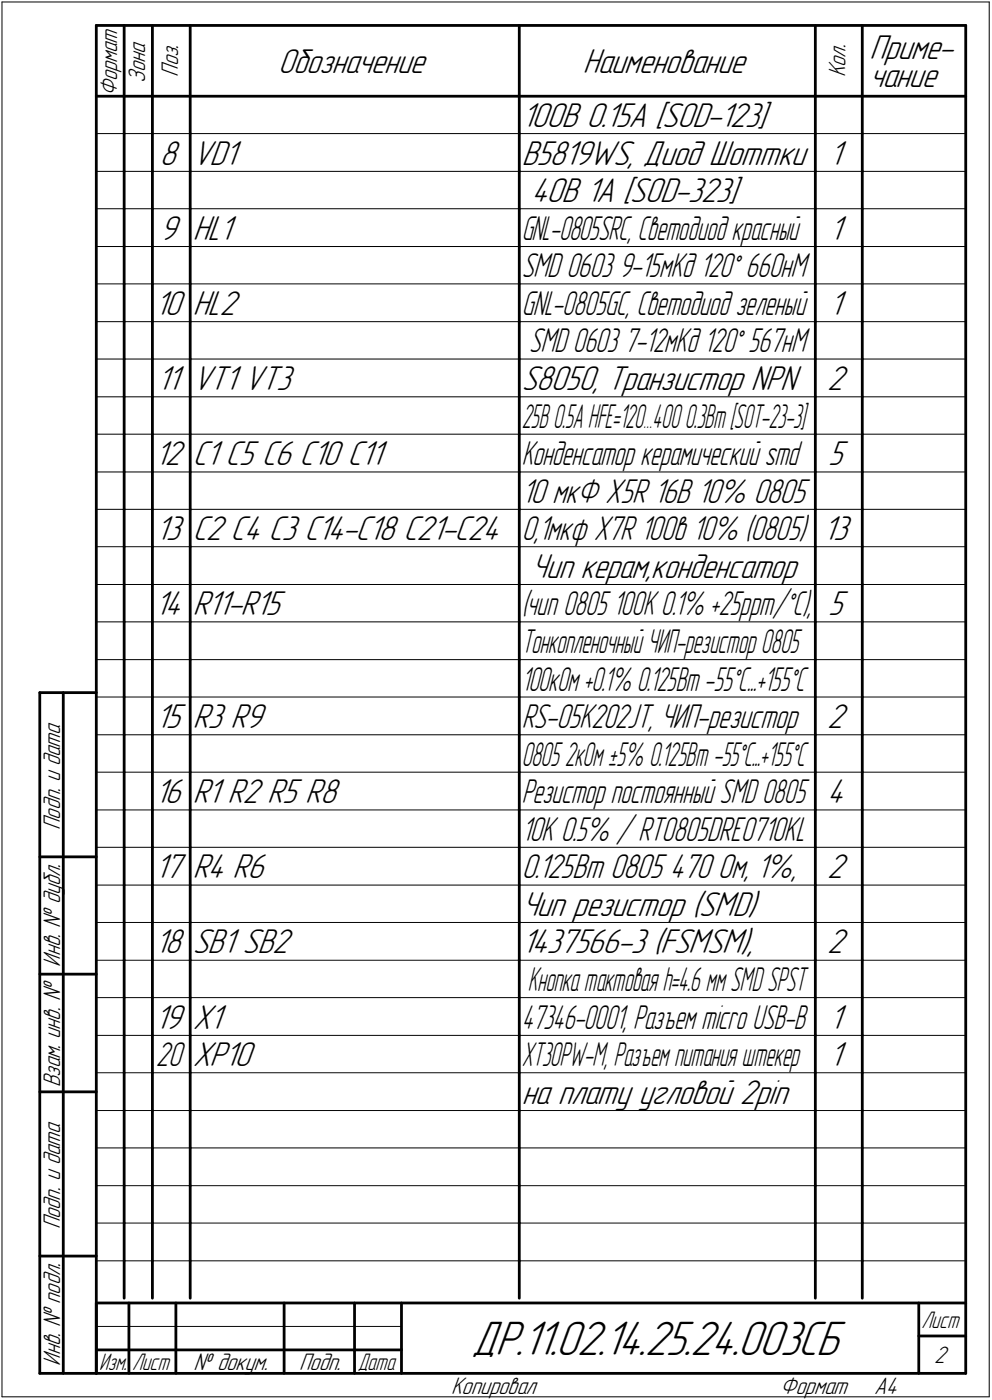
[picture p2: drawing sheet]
<svg xmlns="http://www.w3.org/2000/svg" width="211mm" height="298mm" viewBox="0 0 211 298" stroke-linecap="round" stroke-linejoin="round" font-family="sans-serif">
<defs><g id="words">
<text font-size="10.9" x="100.3" y="288.5">ДР.11.02.14.25.24.003СБ</text>
<g font-size="7.8">
<text x="59.2" y="15.5">Обозначение</text>
<text x="124" y="15.5">Наименование</text>
<text x="185" y="12.6">Приме-</text>
<text x="185" y="18.5">чание</text>
<text x="111" y="27">100В 0.15А [SOD-123]</text>
<text x="34" y="35">8</text>
<text x="41" y="35">VD1</text>
<text x="111" y="35">B5819WS, Диод Шоттки</text>
<text x="176.5" y="35">1</text>
<text x="113.1" y="43">40В 1А [SOD-323]</text>
<text x="34" y="51">9</text>
<text x="41" y="51">HL1</text>
<text x="176.5" y="51">1</text>
<text x="33" y="67">10</text>
<text x="41" y="67">HL2</text>
<text x="176.5" y="67">1</text>
<text x="33.5" y="83">11</text>
<text x="41" y="83">VT1 VT3</text>
<text x="111" y="83">S8050, Транзистор NPN</text>
<text x="176" y="83">2</text>
<text x="33" y="99">12</text>
<text x="41" y="99">C1 C5 C6 C10 C11</text>
<text x="176.2" y="99">5</text>
<text x="33.1" y="115">13</text>
<text x="41" y="115">C2 C4 C3 C14-C18 C21-C24</text>
<text x="175.1" y="115">13</text>
<text x="113" y="123">Чип керам,конденсатор</text>
<text x="33" y="131">14</text>
<text x="41" y="131">R11-R15</text>
<text x="176.2" y="131">5</text>
<text x="33.1" y="155">15</text>
<text x="41" y="155">R3 R9</text>
<text x="176" y="155">2</text>
<text x="33" y="171">16</text>
<text x="41" y="171">R1 R2 R5 R8</text>
<text x="176" y="171">4</text>
<text x="33" y="187">17</text>
<text x="41" y="187">R4 R6</text>
<text x="176" y="187">2</text>
<text x="111" y="195">Чип резистор (SMD)</text>
<text x="33" y="203">18</text>
<text x="41" y="203">SB1 SB2</text>
<text x="111" y="203">1437566-3 (FSMSM),</text>
<text x="176" y="203">2</text>
<text x="33" y="219">19</text>
<text x="41" y="219">X1</text>
<text x="176.5" y="219">1</text>
<text x="41" y="227">XP10</text>
<text x="176.5" y="227">1</text>
<text x="111" y="235">на плату угловой 2pin</text>
</g>
<g font-size="7.7">
<text x="111" y="107">10 мкФ X5R 16В 10% 0805</text>
<text x="111" y="187">0.125Вт 0805</text>
<text x="142.5" y="187">470 Ом, 1%,</text>
</g>
<g font-size="7.6">
<text x="111" y="59">SMD 0603</text>
<text x="131.7" y="59">9-15мКд 120° 660нМ</text>
<text x="111" y="67">GNL-0805GC, Светодиод зеленый</text>
<text x="112.6" y="75">SMD 0603</text>
<text x="132.8" y="75">7-12мКд 120° 567нМ</text>
<text x="111" y="99">Конденсатор керамический smd</text>
<text x="111" y="115">0,1мкф X7R 100в 10% (0805)</text>
<text x="111" y="131">(</text>
<text x="112" y="131">чип 0805</text>
<text x="130.5" y="131">100К 0.1% +25ppm/°C),</text>
<text x="111" y="155">RS-05K202JT, ЧИП-резистор</text>
<text x="111" y="171">Резистор постоянный SMD 0805</text>
<text x="111" y="179">1</text>
<text x="112.7" y="179">0K 0.5% / RT0805DRE0710KL</text>
<text x="111" y="219">47346-0001, Разъем micro USB-B</text>
<text x="33.2" y="227">20</text>
</g>
<g font-size="7.5">
<text x="111" y="51">GNL-0805SRC, Светодиод красный</text>
<text x="111" y="91">25В0.5АHFE=120…4000.3Вт[SOT-23-3]</text>
<text x="111" y="139">Тонкопленочный ЧИП-резистор 0805</text>
<text x="111" y="147">1</text>
<text x="112.4" y="147">00кОм +0.1% 0.125Вт -55°С...+155°С</text>
<text x="111" y="163">0805</text>
<text x="120.2" y="163">2кОм ±5% 0.125Вт -55°C...+155°C</text>
<text x="112.3" y="211">Кнопкатактоваяh=4.6 мм SMD SPST</text>
<text x="111" y="227">XT30PW-M, Разъем питания штекер</text>
</g>
<g font-size="5.4">
<text x="30.9" y="17.7" transform="rotate(-90 30.9 17.7)">Зона</text>
<text x="37.9" y="16.4" transform="rotate(-90 37.9 16.4)">Поз.</text>
<text x="179.9" y="16.4" transform="rotate(-90 179.9 16.4)">Кол.</text>
<text x="24.9" y="20.5" transform="rotate(-90 24.9 20.5)">Формат</text>
<text x="12.8" y="176.7" transform="rotate(-90 12.8 176.7)">Подп. и дата</text>
<text x="12.8" y="205.8" transform="rotate(-90 12.8 205.8)">Инв. № дубл.</text>
<text x="12.8" y="231.6" transform="rotate(-90 12.8 231.6)">Взам. инв. №</text>
<text x="12.8" y="261.7" transform="rotate(-90 12.8 261.7)">Подп. и дата</text>
<text x="12.8" y="290.8" transform="rotate(-90 12.8 290.8)">Инв. № подл.</text>
<text x="41.2" y="291.8">№ докум.</text>
<text x="63.6" y="291.8">Подп.</text>
<text x="198.8" y="290.3">2</text>
<text x="96" y="296.8">Копировал</text>
<text x="166" y="296.8">Формат</text>
<text x="186" y="296.8">A4</text>
</g>
<g font-size="5.3">
<text x="196.1" y="282.8">Лист</text>
<text x="21.1" y="291.8">Изм.</text>
<text x="28.1" y="291.8">Лист</text>
<text x="76.1" y="291.8">Дата</text>
</g>
</g></defs>
<g fill="none" stroke="#000" stroke-width=".21">
<path d="M.4 .4h210.1zM.4 .4v297zM210.5 .4v297zM20.5 28.4h5.9zM20.5 36.5h5.9zM26.4 28.4h6zM26.4 36.5h6zM32.4 28.4h8.1zM32.4 36.5h8.1zM40.5 28.4h70zM40.5 36.5h70zM110.5 28.4h63z"/>
<path d="M110.5 36.5h63zM173.5 28.4h10zM173.5 36.5h10zM183.5 28.4h22zM183.5 36.5h22zM20.5 44.4h5.9zM20.5 52.5h5.9zM26.4 44.4h6zM26.4 52.5h6zM32.4 44.4h8.1zM32.4 52.5h8.1zM40.5 44.4h70z"/>
<path d="M40.5 52.5h70zM110.5 44.4h63zM110.5 52.5h63zM173.5 44.4h10zM173.5 52.5h10zM183.5 44.4h22zM183.5 52.5h22zM20.5 60.5h5.9zM20.5 68.5h5.9zM20.5 76.5h5.9zM26.4 60.5h6zM26.4 68.5h6z"/>
<path d="M26.4 76.5h6zM32.4 60.5h8.1zM32.4 68.5h8.1zM32.4 76.5h8.1zM40.5 60.5h70zM40.5 68.5h70zM40.5 76.5h70zM110.5 60.5h63zM110.5 68.5h63zM110.5 76.5h63zM173.5 60.5h10zM173.5 68.5h10z"/>
<path d="M173.5 76.5h10zM183.5 60.5h22zM183.5 68.5h22zM183.5 76.5h22zM20.5 84.5h5.9zM20.5 92.5h5.9zM26.4 84.5h6zM26.4 92.5h6zM32.4 84.5h8.1zM32.4 92.5h8.1zM40.5 84.5h70zM40.5 92.5h70z"/>
<path d="M110.5 84.5h63zM110.5 92.5h63zM173.5 84.5h10zM173.5 92.5h10zM183.5 84.5h22zM183.5 92.5h22zM20.5 100.5h5.9zM20.5 108.5h5.9zM20.5 116.4h5.9zM26.4 100.5h6zM26.4 108.5h6zM26.4 116.4h6z"/>
<path d="M32.4 100.5h8.1zM32.4 108.5h8.1zM32.4 116.4h8.1zM40.5 100.5h70zM40.5 108.5h70zM40.5 116.4h70zM110.5 100.5h63zM110.5 108.5h63zM110.5 116.4h63zM173.5 100.5h10zM173.5 108.5h10zM173.5 116.4h10z"/>
<path d="M183.5 100.5h22zM183.5 108.5h22zM183.5 116.4h22zM20.5 124.5h5.9zM20.5 132.4h5.9zM26.4 124.5h6zM26.4 132.4h6zM32.4 124.5h8.1zM32.4 132.4h8.1zM40.5 124.5h70zM40.5 132.4h70zM110.5 124.5h63z"/>
<path d="M110.5 132.4h63zM173.5 124.5h10zM173.5 132.4h10zM183.5 124.5h22zM183.5 132.4h22zM20.5 140.5h5.9zM20.5 148.4h5.9zM20.5 156.5h5.9zM26.4 140.5h6zM26.4 148.4h6zM26.4 156.5h6zM32.4 140.5h8.1z"/>
<path d="M32.4 148.4h8.1zM32.4 156.5h8.1zM40.5 140.5h70zM40.5 148.4h70zM40.5 156.5h70zM110.5 140.5h63zM110.5 148.4h63zM110.5 156.5h63zM173.5 140.5h10zM173.5 148.4h10zM173.5 156.5h10zM183.5 140.5h22z"/>
<path d="M183.5 148.4h22zM183.5 156.5h22zM20.5 164.4h5.9zM20.5 172.5h5.9zM26.4 164.4h6zM26.4 172.5h6zM32.4 164.4h8.1zM32.4 172.5h8.1zM40.5 164.4h70zM40.5 172.5h70zM110.5 164.4h63zM110.5 172.5h63z"/>
<path d="M173.5 164.4h10zM173.5 172.5h10zM183.5 164.4h22zM183.5 172.5h22zM20.5 180.4h5.9zM20.5 188.5h5.9zM20.5 196.4h5.9zM26.4 180.4h6zM26.4 188.5h6zM26.4 196.4h6zM32.4 180.4h8.1zM32.4 188.5h8.1z"/>
<path d="M32.4 196.4h8.1zM40.5 180.4h70zM40.5 188.5h70zM40.5 196.4h70zM110.5 180.4h63zM110.5 188.5h63zM110.5 196.4h63zM173.5 180.4h10zM173.5 188.5h10zM173.5 196.4h10zM183.5 180.4h22zM183.5 188.5h22z"/>
<path d="M183.5 196.4h22zM20.5 204.5h5.9zM20.5 212.4h5.9zM26.4 204.5h6zM26.4 212.4h6zM32.4 204.5h8.1zM32.4 212.4h8.1zM40.5 204.5h70zM40.5 212.4h70zM110.5 204.5h63zM110.5 212.4h63zM173.5 204.5h10z"/>
<path d="M173.5 212.4h10zM183.5 204.5h22zM183.5 212.4h22zM20.5 220.5h5.9zM20.5 228.4h5.9zM20.5 236.5h5.9zM26.4 220.5h6zM26.4 228.4h6zM26.4 236.5h6zM32.4 220.5h8.1zM32.4 228.4h8.1zM32.4 236.5h8.1z"/>
<path d="M40.5 220.5h70zM40.5 228.4h70zM40.5 236.5h70zM110.5 220.5h63zM110.5 228.4h63zM110.5 236.5h63zM173.5 220.5h10zM173.5 228.4h10zM173.5 236.5h10zM183.5 220.5h22zM183.5 228.4h22zM183.5 236.5h22z"/>
<path d="M20.5 244.4h5.9zM20.5 252.5h5.9zM26.4 244.4h6zM26.4 252.5h6zM32.4 244.4h8.1zM32.4 252.5h8.1zM40.5 244.4h70zM40.5 252.5h70zM110.5 244.4h63zM110.5 252.5h63zM173.5 244.4h10zM173.5 252.5h10z"/>
<path d="M183.5 244.4h22zM183.5 252.5h22zM20.5 260.4h5.9zM20.5 268.5h5.9zM26.4 260.4h6zM26.4 268.5h6zM32.4 260.4h8.1zM32.4 268.5h8.1zM40.5 260.4h70zM40.5 268.5h70zM110.5 260.4h63zM110.5 268.5h63z"/>
<path d="M173.5 260.4h10zM173.5 268.5h10zM183.5 260.4h22zM183.5 268.5h22zM.4 297.4h210.1zM20.5 282.4h64.9z"/>
</g>
<g fill="none" stroke="#000" stroke-width=".59">
<path d="M20.5 5.4h185zM20.5 5.4v287zM26.4 5.4v15.1zM32.4 5.4v15.1zM40.5 5.4v15.1zM110.5 5.4v15.1zM173.5 5.4v15.1zM183.5 5.4v15.1zM205.5 5.4v287zM20.5 20.5h185zM26.4 20.5v7.9zM26.4 28.4v8.1z"/>
<path d="M26.4 36.5v7.9zM32.4 20.5v7.9zM32.4 28.4v8.1zM32.4 36.5v7.9zM40.5 20.5v7.9zM40.5 28.4v8.1zM40.5 36.5v7.9zM110.5 20.5v7.9zM110.5 28.4v8.1zM110.5 36.5v7.9zM173.5 20.5v7.9zM173.5 28.4v8.1z"/>
<path d="M173.5 36.5v7.9zM183.5 20.5v7.9zM183.5 28.4v8.1zM183.5 36.5v7.9zM26.4 44.4v8.1zM26.4 52.5v8zM32.4 44.4v8.1zM32.4 52.5v8zM40.5 44.4v8.1zM40.5 52.5v8zM110.5 44.4v8.1zM110.5 52.5v8z"/>
<path d="M173.5 44.4v8.1zM173.5 52.5v8zM183.5 44.4v8.1zM183.5 52.5v8zM26.4 60.5v8zM26.4 68.5v8zM26.4 76.5v8zM32.4 60.5v8zM32.4 68.5v8zM32.4 76.5v8zM40.5 60.5v8zM40.5 68.5v8z"/>
<path d="M40.5 76.5v8zM110.5 60.5v8zM110.5 68.5v8zM110.5 76.5v8zM173.5 60.5v8zM173.5 68.5v8zM173.5 76.5v8zM183.5 60.5v8zM183.5 68.5v8zM183.5 76.5v8zM26.4 84.5v8zM26.4 92.5v8z"/>
<path d="M32.4 84.5v8zM32.4 92.5v8zM40.5 84.5v8zM40.5 92.5v8zM110.5 84.5v8zM110.5 92.5v8zM173.5 84.5v8zM173.5 92.5v8zM183.5 84.5v8zM183.5 92.5v8zM26.4 100.5v8zM26.4 108.5v7.9z"/>
<path d="M26.4 116.4v8.1zM32.4 100.5v8zM32.4 108.5v7.9zM32.4 116.4v8.1zM40.5 100.5v8zM40.5 108.5v7.9zM40.5 116.4v8.1zM110.5 100.5v8zM110.5 108.5v7.9zM110.5 116.4v8.1zM173.5 100.5v8zM173.5 108.5v7.9z"/>
<path d="M173.5 116.4v8.1zM183.5 100.5v8zM183.5 108.5v7.9zM183.5 116.4v8.1zM26.4 124.5v7.9zM26.4 132.4v8.1zM32.4 124.5v7.9zM32.4 132.4v8.1zM40.5 124.5v7.9zM40.5 132.4v8.1zM110.5 124.5v7.9zM110.5 132.4v8.1z"/>
<path d="M173.5 124.5v7.9zM173.5 132.4v8.1zM183.5 124.5v7.9zM183.5 132.4v8.1zM8.5 147.5v144.9zM8.5 147.5h12zM13.5 147.5v144.9zM26.4 140.5v7.9zM26.4 148.4v8.1zM26.4 156.5v7.9zM32.4 140.5v7.9zM32.4 148.4v8.1z"/>
<path d="M32.4 156.5v7.9zM40.5 140.5v7.9zM40.5 148.4v8.1zM40.5 156.5v7.9zM110.5 140.5v7.9zM110.5 148.4v8.1zM110.5 156.5v7.9zM173.5 140.5v7.9zM173.5 148.4v8.1zM173.5 156.5v7.9zM183.5 140.5v7.9zM183.5 148.4v8.1z"/>
<path d="M183.5 156.5v7.9zM26.4 164.4v8.1zM26.4 172.5v7.9zM32.4 164.4v8.1zM32.4 172.5v7.9zM40.5 164.4v8.1zM40.5 172.5v7.9zM110.5 164.4v8.1zM110.5 172.5v7.9zM173.5 164.4v8.1zM173.5 172.5v7.9zM183.5 164.4v8.1z"/>
<path d="M183.5 172.5v7.9zM8.5 182.5h12zM26.4 180.4v8.1zM26.4 188.5v7.9zM26.4 196.4v8.1zM32.4 180.4v8.1zM32.4 188.5v7.9zM32.4 196.4v8.1zM40.5 180.4v8.1zM40.5 188.5v7.9zM40.5 196.4v8.1zM110.5 180.4v8.1z"/>
<path d="M110.5 188.5v7.9zM110.5 196.4v8.1zM173.5 180.4v8.1zM173.5 188.5v7.9zM173.5 196.4v8.1zM183.5 180.4v8.1zM183.5 188.5v7.9zM183.5 196.4v8.1zM8.5 207.4h12zM26.4 204.5v7.9zM26.4 212.4v8.1zM32.4 204.5v7.9z"/>
<path d="M32.4 212.4v8.1zM40.5 204.5v7.9zM40.5 212.4v8.1zM110.5 204.5v7.9zM110.5 212.4v8.1zM173.5 204.5v7.9zM173.5 212.4v8.1zM183.5 204.5v7.9zM183.5 212.4v8.1zM8.5 232.5h12zM26.4 220.5v7.9zM26.4 228.4v8.1z"/>
<path d="M26.4 236.5v7.9zM32.4 220.5v7.9zM32.4 228.4v8.1zM32.4 236.5v7.9zM40.5 220.5v7.9zM40.5 228.4v8.1zM40.5 236.5v7.9zM110.5 220.5v7.9zM110.5 228.4v8.1zM110.5 236.5v7.9zM173.5 220.5v7.9zM173.5 228.4v8.1z"/>
<path d="M173.5 236.5v7.9zM183.5 220.5v7.9zM183.5 228.4v8.1zM183.5 236.5v7.9zM26.4 244.4v8.1zM26.4 252.5v7.9zM32.4 244.4v8.1zM32.4 252.5v7.9zM40.5 244.4v8.1zM40.5 252.5v7.9zM110.5 244.4v8.1zM110.5 252.5v7.9z"/>
<path d="M173.5 244.4v8.1zM173.5 252.5v7.9zM183.5 244.4v8.1zM183.5 252.5v7.9zM8.5 267.5h12zM20.5 277.5h185zM20.5 277.5v14.9zM26.4 260.4v8.1zM26.4 268.5v7.9zM27.4 277.5v14.9zM32.4 260.4v8.1zM32.4 268.5v7.9z"/>
<path d="M37.4 277.5v14.9zM40.5 260.4v8.1zM40.5 268.5v7.9zM60.5 277.5v14.9zM75.4 277.5v14.9zM85.4 277.5v14.9zM110.5 260.4v8.1zM110.5 268.5v7.9zM173.5 260.4v8.1zM173.5 268.5v7.9zM183.5 260.4v8.1zM183.5 268.5v7.9z"/>
<path d="M195.5 277.5v14.9zM8.5 292.4h12zM20.5 292.4h185zM20.5 287.4h6.9zM27.4 287.4h10zM37.4 287.4h23.1zM60.5 287.4h14.9zM75.4 287.4h10zM195.5 284.5h10z"/>
</g>
<use href="#words"/>
</svg>
